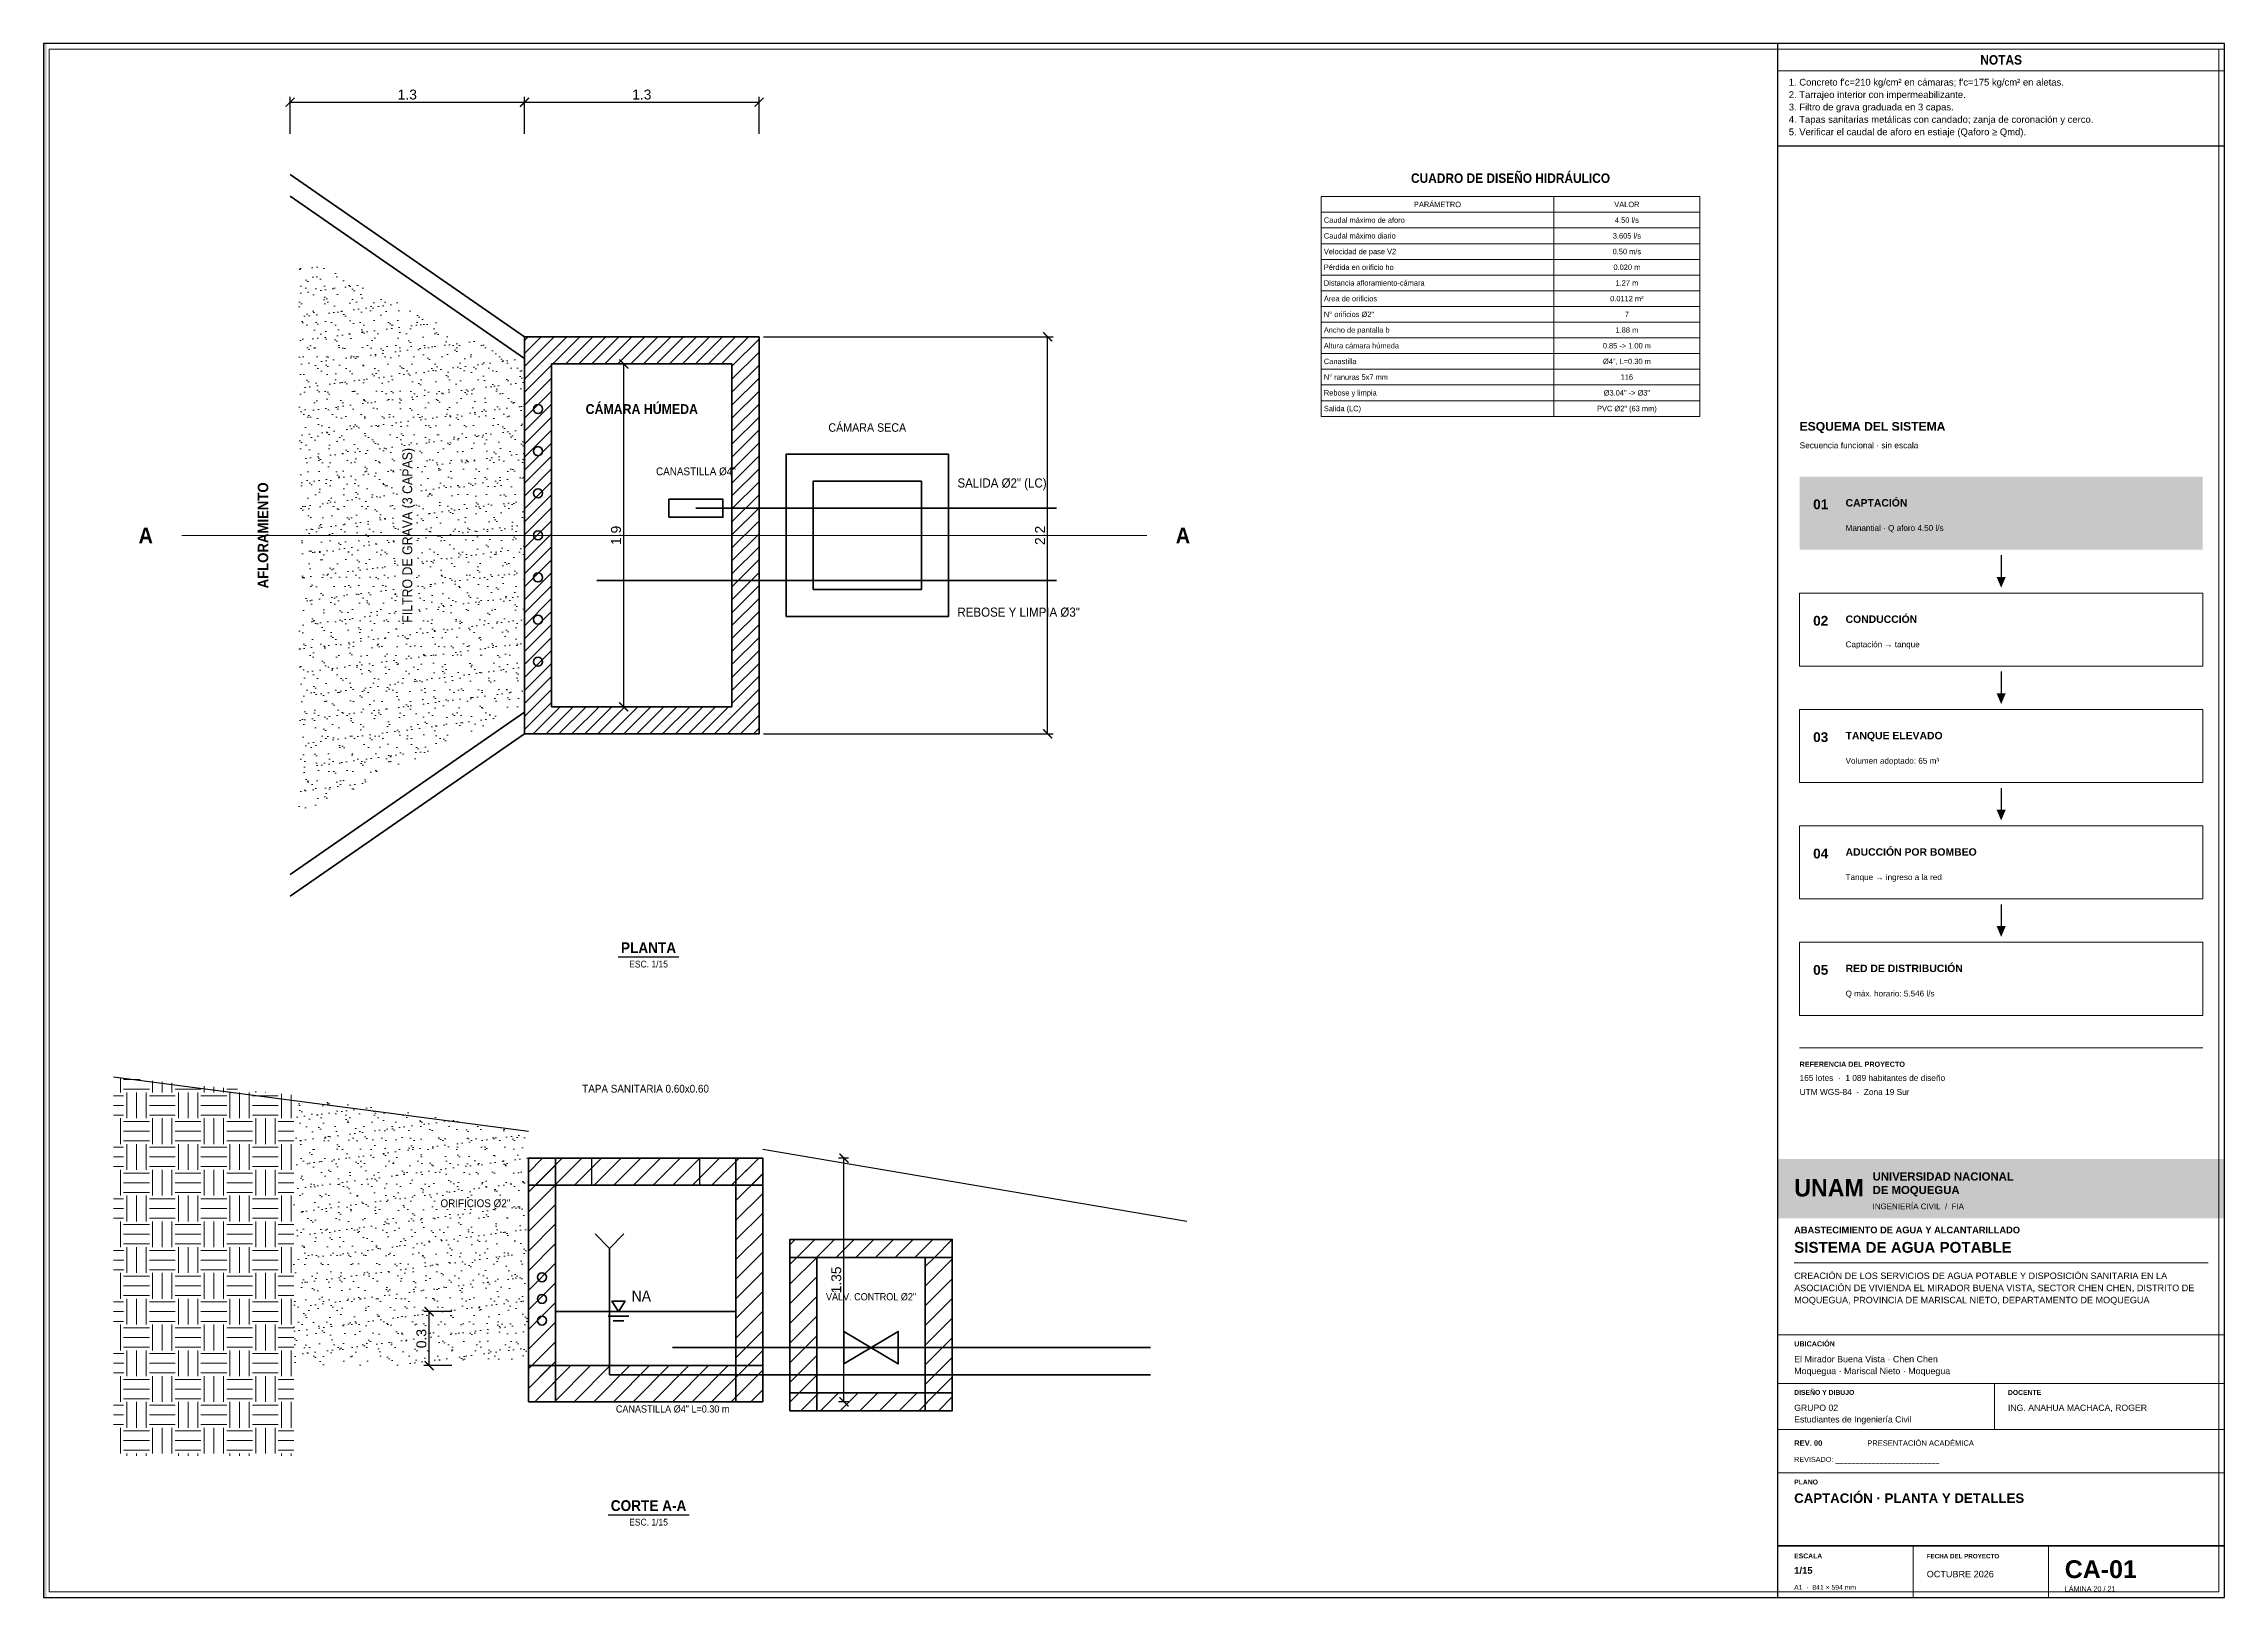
# Paper-space layout 'CA-01 CAPTACION' of a CAD drawing. Header units: metres. Extents: x 25 to 831, y 10 to 584.
# The model-space entities are those that its viewports show. They can reach past a viewport. Long polylines and large blocks are cut down to what shows.
import ezdxf
from ezdxf.enums import TextEntityAlignment as Align

# ---------------------------------------------------------------- set-up
doc = ezdxf.new("R2010")
doc.units = ezdxf.units.M
doc.linetypes.add('CENTER', pattern=[5.08, 3.175, -0.635, 0.635, -0.635])
for name, color, linetype, lineweight, true_color in [('CH-ACCENT', 7, 'Continuous', 30, 0x087e8b), ('CH-FILL', 7, 'Continuous', 0, 0x17354a), ('CH-FINE', 7, 'Continuous', 13, 0xdce7ec), ('CH-FRAME', 7, 'Continuous', 35, 0x17354a), ('CH-TEXT', 7, 'Continuous', 18, 0x253944), ('CH-TITLE', 7, 'Continuous', 25, 0x17354a), ('CH-WHITE', 7, 'Continuous', 18, 0xffffff)]:
    doc.layers.add(name, color=color, linetype=linetype, lineweight=lineweight, true_color=true_color)
for name, color, linetype, lineweight in [('DET-CONCRETO', 7, 'Continuous', 35), ('DET-COTAS', 3, 'Continuous', 13), ('DET-EJES', 1, 'CENTER', 13), ('DET-HATCH', 8, 'Continuous', 9), ('DET-LINEA', 7, 'Continuous', 25), ('DET-TERRENO', 32, 'Continuous', 25), ('DET-TUB', 5, 'Continuous', 35), ('DET-TXT', 7, 'Continuous', 18), ('LAM-MARCO', 7, 'Continuous', 50), ('LAM-ROTULO', 7, 'Continuous', 35), ('LAM-TABLA', 7, 'Continuous', 18), ('LAM-TXT', 7, 'Continuous', 25)]:
    doc.layers.add(name, color=color, linetype=linetype, lineweight=lineweight)
doc.layers.add('LAM-VP', color=8, linetype='Continuous', lineweight=9, plot=False)
doc.layers.get('LAM-VP').off()
doc.styles.add('ARIAL', font='arial.ttf')
doc.styles.add('ARIAL-B', font='arialbd.ttf')
doc.styles.add('CH-BOLD', font='Arialbd.ttf')
doc.styles.add('CH-TEXT', font='Arial.ttf')
doc.dimstyles.new('COTA_25', dxfattribs={"dimscale": 0.025, "dimtxt": 2.2, "dimasz": 2, "dimexe": 1.2, "dimexo": 1, "dimgap": 0.6, "dimtad": 1, "dimdsep": 46, "dimtxsty": 'ARIAL', "dimblk": 'ARCHTICK', "dimcen": 2.5, "dimazin": 3, "dimtfac": 1, "dimtmove": 0, "dimatfit": 3})

psp = doc.layouts.new('CA-01 CAPTACION')

# ---------------------------------------------------------------- texts
at = {"layer": 'CH-ACCENT', "style": 'CH-BOLD'}
for s, height, p in [('REFERENCIA DEL PROYECTO', 1.9, (674, 206)), ('SISTEMA DE AGUA POTABLE', 4, (672, 137.3)), ('UBICACIÓN', 1.9, (672, 102.7)), ('DISEÑO Y DIBUJO', 1.8, (672, 84.8)), ('DOCENTE', 1.8, (751, 84.8)), ('PLANO', 1.8, (672, 51.7)), ('ESCALA', 1.8, (672, 24.4)), ('FECHA DEL PROYECTO', 1.65, (721, 24.4))]:
    psp.add_text(s, height=height, dxfattribs=at).set_placement(p)
at = {"layer": 'CH-TEXT'}
for s, height, style, p in [('Secuencia funcional · sin escala', 2.2, 'CH-TEXT', (674, 434.5)), ('02', 3.6, 'CH-BOLD', (679, 369)), ('CONDUCCIÓN', 2.75, 'CH-BOLD', (691, 370)), ('Captación → tanque', 2.15, 'CH-TEXT', (691, 361)), ('03', 3.6, 'CH-BOLD', (679, 326)), ('TANQUE ELEVADO', 2.75, 'CH-BOLD', (691, 327)), ('Volumen adoptado: 65 m³', 2.15, 'CH-TEXT', (691, 318)), ('04', 3.6, 'CH-BOLD', (679, 283)), ('ADUCCIÓN POR BOMBEO', 2.75, 'CH-BOLD', (691, 284)), ('Tanque → ingreso a la red', 2.15, 'CH-TEXT', (691, 275)), ('05', 3.6, 'CH-BOLD', (679, 240)), ('RED DE DISTRIBUCIÓN', 2.75, 'CH-BOLD', (691, 241)), ('Q máx. horario: 5.546 l/s', 2.15, 'CH-TEXT', (691, 232)), ('165 lotes  ·  1 089 habitantes de diseño', 2.2, 'CH-TEXT', (674, 200.8)), ('UTM WGS-84  ·  Zona 19 Sur', 2.2, 'CH-TEXT', (674, 195.6)), ('REV. 00', 2, 'CH-BOLD', (672, 66)), ('PRESENTACIÓN ACADÉMICA', 2, 'CH-TEXT', (699, 66)), ('REVISADO: __________________________', 1.9, 'CH-TEXT', (672, 60)), ('OCTUBRE 2026', 2.4, 'CH-TEXT', (721, 17.4)), ('A1  ·  841 × 594 mm', 1.8, 'CH-TEXT', (672, 12.8)), ('LÁMINA 20 / 21', 1.9, 'CH-TEXT', (772, 12.2))]:
    psp.add_text(s, height=height, dxfattribs=dict(at, style=style)).set_placement(p)
at = {"layer": 'CH-TEXT', "attachment_point": 1, "line_spacing_factor": 1.12}
for s, insert, char_height, width, style in [('CREACIÓN DE LOS SERVICIOS DE AGUA POTABLE Y DISPOSICIÓN SANITARIA EN LA ASOCIACIÓN DE VIVIENDA EL MIRADOR BUENA VISTA, SECTOR CHEN CHEN, DISTRITO DE MOQUEGUA, PROVINCIA DE MARISCAL NIETO, DEPARTAMENTO DE MOQUEGUA', (672, 130), 2.4, 153, 'CH-TEXT'), ('El Mirador Buena Vista · Chen Chen\\PMoquegua · Mariscal Nieto · Moquegua', (672, 99.2), 2.35, 153, 'CH-TEXT'), ('GRUPO 02\\PEstudiantes de Ingeniería Civil', (672, 81.2), 2.3, 70, 'CH-TEXT'), ('ING. ANAHUA MACHACA, ROGER', (751, 81.2), 2.3, 74, 'CH-TEXT'), ('1/15', (672, 21.2), 2.5, 40, 'CH-BOLD')]:
    psp.add_mtext(s, dxfattribs=dict(at, insert=insert, char_height=char_height, width=width, style=style))
at = {"layer": 'CH-TITLE', "style": 'CH-BOLD'}
for s, height, p in [('ESQUEMA DEL SISTEMA', 3.2, (674, 441)), ('ABASTECIMIENTO DE AGUA Y ALCANTARILLADO', 2.45, (672, 144.5)), ('CA-01', 6.6, (772, 17.1))]:
    psp.add_text(s, height=height, dxfattribs=at).set_placement(p)
at = {"layer": 'CH-TITLE', "insert": (672, 48.4), "char_height": 3.5, "width": 153, "attachment_point": 1, "line_spacing_factor": 1.12, "style": 'CH-BOLD'}
psp.add_mtext('CAPTACIÓN · PLANTA Y DETALLES', dxfattribs=at)
at = {"layer": 'CH-WHITE'}
for s, height, style, p in [('01', 3.6, 'CH-BOLD', (679, 412)), ('CAPTACIÓN', 2.75, 'CH-BOLD', (691, 413)), ('Manantial · Q aforo 4.50 l/s', 2.15, 'CH-TEXT', (691, 404)), ('UNIVERSIDAD NACIONAL', 3, 'CH-BOLD', (701, 164)), ('DE MOQUEGUA', 3, 'CH-BOLD', (701, 159)), ('INGENIERÍA CIVIL  /  FIA', 2.1, 'CH-TEXT', (701, 153.4))]:
    psp.add_text(s, height=height, dxfattribs=dict(at, style=style)).set_placement(p)
at = {"layer": 'CH-WHITE', "style": 'CH-BOLD', "width": 0.96}
psp.add_text('UNAM', height=6.4, dxfattribs=at).set_placement((672, 158.1))
at = {"layer": 'LAM-TXT', "true_color": 0x17354a, "style": 'CH-BOLD', "width": 0.9}
psp.add_text('NOTAS', height=3.5, dxfattribs=at).set_placement((748.5, 578), align=Align.MIDDLE_CENTER)
psp.add_text('CUADRO DE DISEÑO HIDRÁULICO', height=3.5, dxfattribs=at).set_placement((567.17, 531.5), align=Align.BOTTOM_CENTER)
at = {"layer": 'LAM-TXT', "true_color": 0x253944, "style": 'CH-TEXT', "width": 0.9}
for s, p in [('PARÁMETRO', (540.17, 524.6)), ('VALOR', (610.17, 524.6)), ('4.50 l/s', (610.17, 518.8)), ('0.50 m/s', (610.17, 507.2)), ('3.605 l/s', (610.17, 513)), ('0.020 m', (610.17, 501.4)), ('1.27 m', (610.17, 495.6)), ('0.0112 m²', (610.17, 489.8)), ('7', (610.17, 484)), ('1.88 m', (610.17, 478.2)), ('0.85 -> 1.00 m', (610.17, 472.4)), ('Ø4", L=0.30 m', (610.17, 466.6)), ('116', (610.17, 460.8)), ('Ø3.04" -> Ø3"', (610.17, 455)), ('PVC Ø2" (63 mm)', (610.17, 449.2))]:
    psp.add_text(s, height=2, dxfattribs=at).set_placement(p, align=Align.MIDDLE_CENTER)
for s, p in [('Caudal máximo de aforo', (498.17, 518.8)), ('Velocidad de pase V2', (498.17, 507.2)), ('Caudal máximo diario', (498.17, 513)), ('Pérdida en orificio ho', (498.17, 501.4)), ('Distancia afloramiento-cámara', (498.17, 495.6)), ('Área de orificios', (498.17, 489.8)), ('N° orificios Ø2"', (498.17, 484)), ('Ancho de pantalla b', (498.17, 478.2)), ('Altura cámara húmeda', (498.17, 472.4)), ('Canastilla', (498.17, 466.6)), ('N° ranuras 5x7 mm', (498.17, 460.8)), ('Rebose y limpia', (498.17, 455)), ('Salida (LC)', (498.17, 449.2))]:
    psp.add_text(s, height=2, dxfattribs=at).set_placement(p, align=Align.MIDDLE_LEFT)
at = {"layer": 'LAM-TXT', "true_color": 0x17354a, "style": 'CH-BOLD', "width": 0.9}
for s, p in [('PLANTA', (248.58, 252)), ('CORTE A-A', (248.58, 45.9))]:
    psp.add_text(s, height=4, dxfattribs=at).set_placement(p, align=Align.TOP_CENTER)
at = {"layer": 'LAM-TXT', "true_color": 0x253944, "style": 'CH-TEXT', "width": 0.9}
for p in [(248.58, 245.2), (248.58, 39.03)]:
    psp.add_text('ESC. 1/15', height=2.5, dxfattribs=at).set_placement(p, align=Align.TOP_CENTER)
at = {"layer": 'LAM-TXT', "true_color": 0x253944, "insert": (670, 571), "char_height": 2.5, "width": 157, "attachment_point": 1, "line_spacing_factor": 1.1, "style": 'CH-TEXT'}
psp.add_mtext("1. Concreto f'c=210 kg/cm² en cámaras; f'c=175 kg/cm² en aletas.\\P2. Tarrajeo interior con impermeabilizante.\\P3. Filtro de grava graduada en 3 capas.\\P4. Tapas sanitarias metálicas con candado; zanja de coronación y cerco.\\P5. Verificar el caudal de aforo en estiaje (Qaforo ≥ Qmd).", dxfattribs=at)

msp = doc.modelspace()

# ---------------------------------------------------------------- blocks, each defined once
blk = doc.blocks.new('_ARCHTICK')
at = {"color": 0, "linetype": 'ByBlock', "const_width": 0.15}
blk.add_lwpolyline([(-0.5, -0.5), (0.5, 0.5)], dxfattribs=at)
blk = doc.blocks.new('DET_CAPTACION')
at = {"layer": 'DET-HATCH'}
h = blk.add_hatch(dxfattribs=at)
h.set_pattern_fill('AR-SAND', scale=0.002)
h.paths.add_polyline_path([(310205.05, 8100008.45), (310206.3, 8100009.05), (310206.3, 8100010.95), (310205.05, 8100011.55)])
h = blk.add_hatch(dxfattribs=at)
h.set_pattern_fill('ANSI31', scale=0.016)
h.paths.add_polyline_path([(310206.3, 8100008.9), (310207.6, 8100008.9), (310207.6, 8100011.1), (310206.3, 8100011.1)])
h.paths.add_polyline_path([(310206.45, 8100009.05), (310207.45, 8100009.05), (310207.45, 8100010.95), (310206.45, 8100010.95)], flags=16)
h = blk.add_hatch(dxfattribs=at)
h.set_pattern_fill('EARTH', scale=0.0225)
h.paths.add_polyline_path([(310204, 8100004.2), (310204, 8100006.3), (310205, 8100006.2), (310205, 8100004.2)])
h = blk.add_hatch(dxfattribs=at)
h.set_pattern_fill('AR-SAND', scale=0.002)
h.paths.add_polyline_path([(310205, 8100004.7), (310205, 8100006.2), (310206.3, 8100006), (310206.3, 8100004.7)])
h = blk.add_hatch(dxfattribs=at)
h.set_pattern_fill('ANSI31', scale=0.024251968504)
h.paths.add_polyline_path([(310206.3, 8100004.5), (310206.45, 8100004.5), (310206.45, 8100005.85), (310206.3, 8100005.85)])
h = blk.add_hatch(dxfattribs=at)
h.set_pattern_fill('ANSI31', scale=0.024251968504)
h.paths.add_polyline_path([(310206.3, 8100005.7), (310207.6, 8100005.7), (310207.6, 8100005.85), (310206.3, 8100005.85)])
h = blk.add_hatch(dxfattribs=at)
h.set_pattern_fill('ANSI31', scale=0.024251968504)
h.paths.add_polyline_path([(310207.45, 8100004.5), (310207.6, 8100004.5), (310207.6, 8100005.85), (310207.45, 8100005.85)])
h = blk.add_hatch(dxfattribs=at)
h.set_pattern_fill('ANSI31', scale=0.024251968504)
h.paths.add_polyline_path([(310207.75, 8100005.3), (310208.65, 8100005.3), (310208.65, 8100005.4), (310207.75, 8100005.4)])
h = blk.add_hatch(dxfattribs=at)
h.set_pattern_fill('ANSI31', scale=0.024251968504)
h.paths.add_polyline_path([(310207.75, 8100004.45), (310207.9, 8100004.45), (310207.9, 8100005.3), (310207.75, 8100005.3)])
h = blk.add_hatch(dxfattribs=at)
h.set_pattern_fill('ANSI31', scale=0.024251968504)
h.paths.add_polyline_path([(310208.5, 8100004.45), (310208.65, 8100004.45), (310208.65, 8100005.3), (310208.5, 8100005.3)])
h = blk.add_hatch(dxfattribs=at)
h.set_pattern_fill('ANSI31', scale=0.024251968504)
h.paths.add_polyline_path([(310206.3, 8100004.5), (310207.6, 8100004.5), (310207.6, 8100004.7), (310206.3, 8100004.7)])
h = blk.add_hatch(dxfattribs=at)
h.set_pattern_fill('ANSI31', scale=0.024251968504)
h.paths.add_polyline_path([(310207.75, 8100004.45), (310208.65, 8100004.45), (310208.65, 8100004.55), (310207.75, 8100004.55)])
at = {"layer": 'DET-CONCRETO'}
for points in [[(310206.3, 8100011.1), (310205, 8100012)], [(310206.3, 8100010.98), (310205, 8100011.88)], [(310206.3, 8100009.02), (310205, 8100008.12)], [(310206.3, 8100008.9), (310205, 8100008)]]:
    blk.add_lwpolyline(points, dxfattribs=at)
for points in [[(310206.3, 8100008.9), (310207.6, 8100008.9), (310207.6, 8100011.1), (310206.3, 8100011.1)], [(310206.45, 8100009.05), (310207.45, 8100009.05), (310207.45, 8100010.95), (310206.45, 8100010.95)], [(310207.75, 8100009.55), (310208.65, 8100009.55), (310208.65, 8100010.45), (310207.75, 8100010.45)], [(310207.9, 8100009.7), (310208.5, 8100009.7), (310208.5, 8100010.3), (310207.9, 8100010.3)], [(310206.3, 8100004.5), (310206.45, 8100004.5), (310206.45, 8100005.85), (310206.3, 8100005.85)], [(310206.3, 8100005.7), (310207.6, 8100005.7), (310207.6, 8100005.85), (310206.3, 8100005.85)], [(310207.45, 8100004.5), (310207.6, 8100004.5), (310207.6, 8100005.85), (310207.45, 8100005.85)], [(310207.75, 8100005.3), (310208.65, 8100005.3), (310208.65, 8100005.4), (310207.75, 8100005.4)], [(310207.75, 8100004.45), (310207.9, 8100004.45), (310207.9, 8100005.3), (310207.75, 8100005.3)], [(310208.5, 8100004.45), (310208.65, 8100004.45), (310208.65, 8100005.3), (310208.5, 8100005.3)], [(310206.3, 8100004.5), (310207.6, 8100004.5), (310207.6, 8100004.7), (310206.3, 8100004.7)], [(310207.75, 8100004.45), (310208.65, 8100004.45), (310208.65, 8100004.55), (310207.75, 8100004.55)]]:
    blk.add_lwpolyline(points, close=True, dxfattribs=at)
at = {"layer": 'DET-EJES'}
blk.add_line((310204.4, 8100010), (310209.75, 8100010), dxfattribs=at)
at = {"layer": 'DET-LINEA'}
blk.add_lwpolyline([(310206.65, 8100005.7), (310207.25, 8100005.7), (310207.25, 8100005.85), (310206.65, 8100005.85)], close=True, dxfattribs=at)
at = {"layer": 'DET-TERRENO'}
for p, q in [((310204, 8100006.3), (310206.3, 8100006)), ((310207.6, 8100005.9), (310209.95, 8100005.5))]:
    blk.add_line(p, q, dxfattribs=at)
at = {"layer": 'DET-TUB'}
for p, q in [((310207.25, 8100010.15), (310209.25, 8100010.15)), ((310206.7, 8100009.75), (310209.25, 8100009.75)), ((310206.45, 8100005), (310207.45, 8100005)), ((310206.626, 8100005), (310206.974, 8100005)), ((310206.742, 8100004.97462), (310206.858, 8100004.97462)), ((310206.771, 8100004.94925), (310206.829, 8100004.94925)), ((310207.1, 8100004.8), (310209.75, 8100004.8))]:
    blk.add_line(p, q, dxfattribs=at)
for points in [[(310207.1, 8100010.1), (310207.4, 8100010.1), (310207.4, 8100010.2), (310207.1, 8100010.2)], [(310208.05, 8100004.89), (310208.35, 8100004.71), (310208.35, 8100004.89), (310208.05, 8100004.71)]]:
    blk.add_lwpolyline(points, close=True, dxfattribs=at)
for points in [[(310206.67, 8100005.43), (310206.75, 8100005.35), (310206.83, 8100005.43)], [(310206.75, 8100005.35), (310206.75, 8100004.65), (310209.75, 8100004.65)], [(310206.8, 8100005), (310206.76375, 8100005.058), (310206.83625, 8100005.058), (310206.8, 8100005)]]:
    blk.add_lwpolyline(points, dxfattribs=at)
for centre in [(310206.375, 8100010.7), (310206.375, 8100010.46667), (310206.375, 8100010.23333), (310206.375, 8100010), (310206.375, 8100009.76667), (310206.375, 8100009.53333), (310206.375, 8100009.3), (310206.375, 8100005.19), (310206.375, 8100005.07), (310206.375, 8100004.95)]:
    blk.add_circle(centre, 0.025, dxfattribs=at)
at = {"layer": 'DET-TUB', "style": 'ARIAL', "width": 0.9}
blk.add_text('NA', height=0.061625, dxfattribs=at).set_placement((310206.8725, 8100005.03625), align=Align.BOTTOM_LEFT)
at = {"layer": 'DET-TXT', "style": 'ARIAL-B', "width": 0.9}
for s, height, p in [('CÁMARA HÚMEDA', 0.054375, (310206.95, 8100010.7)), ('A', 0.087, (310204.2, 8100010)), ('A', 0.087, (310209.95, 8100010))]:
    blk.add_text(s, height=height, dxfattribs=at).set_placement(p, align=Align.MIDDLE_CENTER)
at = {"layer": 'DET-TXT', "style": 'ARIAL', "width": 0.9}
for s, height, p in [('CÁMARA SECA', 0.047125, (310208.2, 8100010.56)), ('CANASTILLA Ø4"', 0.0435, (310207.25, 8100010.32)), ('TAPA SANITARIA 0.60x0.60', 0.0435, (310206.95, 8100006.2)), ('VÁLV. CONTROL Ø2"', 0.039875, (310208.2, 8100005.05))]:
    blk.add_text(s, height=height, dxfattribs=at).set_placement(p, align=Align.BOTTOM_CENTER)
at = {"layer": 'DET-TXT', "width": 0.9}
for s, height, style, p in [('FILTRO DE GRAVA (3 CAPAS)', 0.054375, 'ARIAL', (310205.65, 8100010)), ('AFLORAMIENTO', 0.058, 'ARIAL-B', (310204.85, 8100010))]:
    blk.add_text(s, height=height, rotation=90, dxfattribs=dict(at, style=style)).set_placement(p, align=Align.MIDDLE_CENTER)
at = {"layer": 'DET-TXT', "style": 'ARIAL', "width": 0.9}
blk.add_text('SALIDA Ø2" (LC)', height=0.05075, dxfattribs=at).set_placement((310208.7, 8100010.25), align=Align.BOTTOM_LEFT)
blk.add_text('REBOSE Y LIMPIA Ø3"', height=0.05075, dxfattribs=at).set_placement((310208.7, 8100009.6), align=Align.TOP_LEFT)
blk.add_text('ORIFICIOS Ø2"', height=0.0435, dxfattribs=at).set_placement((310206.2, 8100005.6), align=Align.MIDDLE_RIGHT)
blk.add_text('CANASTILLA Ø4" L=0.30 m', height=0.039875, dxfattribs=at).set_placement((310207.1, 8100004.48), align=Align.TOP_CENTER)
at = {"layer": 'DET-COTAS'}
for base, p1, p2 in [((310205, 8100012.4), (310205, 8100012.2), (310206.3, 8100012.2)), ((310206.3, 8100012.4), (310206.3, 8100012.2), (310207.6, 8100012.2))]:
    blk.add_linear_dim(base=base, p1=p1, p2=p2, dimstyle='COTA_25', dxfattribs=at).render()
for base, p1, p2 in [((310209.2, 8100008.9), (310207.6, 8100008.9), (310207.6, 8100011.1)), ((310206.85, 8100009.05), (310206.45, 8100009.05), (310206.45, 8100010.95)), ((310208.05, 8100004.5), (310208.1, 8100004.5), (310208.1, 8100005.85)), ((310205.75, 8100004.7), (310205.9, 8100004.7), (310205.9, 8100005))]:
    blk.add_linear_dim(base=base, p1=p1, p2=p2, angle=90, dimstyle='COTA_25', dxfattribs=at).render()

# ---------------------------------------------------------------- block references
msp.add_blockref('DET_CAPTACION', (0, 0))

# ---------------------------------------------------------------- linework, layer by layer
at = {"layer": 'CH-ACCENT'}
for p, q in [((748.5, 395), (748.5, 384)), ((748.5, 352), (748.5, 341)), ((748.5, 309), (748.5, 298)), ((748.5, 266), (748.5, 255))]:
    psp.add_line(p, q, dxfattribs=at)
for points in [[(746.8, 387), (750.2, 387), (748.5, 383)], [(746.8, 344), (750.2, 344), (748.5, 340)], [(746.8, 301), (750.2, 301), (748.5, 297)], [(746.8, 258), (750.2, 258), (748.5, 254)]]:
    psp.add_solid(points, dxfattribs=at)
at = {"layer": 'CH-FILL', "true_color": 0x087e8b}
for points in [[(25, 10), (26.1, 10), (25, 584), (26.1, 584)], [(674, 397), (823, 397), (674, 424), (823, 424)]]:
    psp.add_solid(points, dxfattribs=at)
at = {"layer": 'CH-FILL'}
psp.add_solid([(666, 150), (831, 150), (666, 172), (831, 172)], dxfattribs=at)
at = {"layer": 'CH-FINE'}
for p, q in [((674, 213), (823, 213)), ((672, 133.6), (825, 133.6)), ((666, 107), (831, 107)), ((666, 89), (831, 89)), ((746, 72), (746, 89)), ((666, 72), (831, 72)), ((666, 56), (831, 56)), ((716, 10), (716, 29)), ((766, 10), (766, 29))]:
    psp.add_line(p, q, dxfattribs=at)
for points in [[(674, 354), (823, 354), (823, 381), (674, 381)], [(674, 311), (823, 311), (823, 338), (674, 338)], [(674, 268), (823, 268), (823, 295), (674, 295)], [(674, 225), (823, 225), (823, 252), (674, 252)]]:
    psp.add_lwpolyline(points, close=True, dxfattribs=at)
at = {"layer": 'CH-FRAME'}
psp.add_line((666, 29), (831, 29), dxfattribs=at)
at = {"layer": 'LAM-MARCO', "lineweight": 30, "true_color": 0x17354a}
for p, q in [((666, 10), (666, 584)), ((666, 546.3), (831, 546.3))]:
    psp.add_line(p, q, dxfattribs=at)
psp.add_lwpolyline([(25, 10), (831, 10), (831, 584), (25, 584)], close=True, dxfattribs=at)
at = {"layer": 'LAM-ROTULO', "lineweight": 13, "true_color": 0xdce7ec}
for points in [[(27, 12), (829, 12), (829, 582), (27, 582)], [(666, 574), (831, 574), (831, 582), (666, 582)]]:
    psp.add_lwpolyline(points, close=True, dxfattribs=at)
at = {"layer": 'LAM-TABLA', "lineweight": 9, "true_color": 0x8b9ba4}
for p, q in [((583.17, 527.5), (583.17, 446.3)), ((497.17, 521.7), (637.17, 521.7)), ((497.17, 515.9), (637.17, 515.9)), ((497.17, 510.1), (637.17, 510.1)), ((497.17, 504.3), (637.17, 504.3)), ((497.17, 498.5), (637.17, 498.5)), ((497.17, 492.7), (637.17, 492.7)), ((497.17, 486.9), (637.17, 486.9)), ((497.17, 481.1), (637.17, 481.1)), ((497.17, 475.3), (637.17, 475.3)), ((497.17, 469.5), (637.17, 469.5)), ((497.17, 463.7), (637.17, 463.7)), ((497.17, 457.9), (637.17, 457.9)), ((497.17, 452.1), (637.17, 452.1))]:
    psp.add_line(p, q, dxfattribs=at)
psp.add_lwpolyline([(497.17, 446.3), (637.17, 446.3), (637.17, 527.5), (497.17, 527.5)], close=True, dxfattribs=at)
at = {"layer": 'LAM-TXT'}
for p, q in [((237.39, 246.6), (259.78, 246.6)), ((233.61, 40.43), (263.55, 40.43))]:
    psp.add_line(p, q, dxfattribs=at)

psp.set_redraw_order([(e.dxf.handle, doc.entitydb.next_handle()) for e in psp.query("TEXT MTEXT ATTDEF DIMENSION ARC_DIMENSION")])  # texts and dimensions are drawn at this point

# ---------------------------------------------------------------- viewports
at = {"layer": 'LAM-VP'}
psp.add_viewport(center=(248.35, 417), size=(436.7, 318), view_center_point=(310206.984, 8100010.22), view_height=4.77, dxfattribs=at)
psp.add_viewport(center=(248.35, 135), size=(436.7, 170), view_center_point=(310206.963, 8100005.291), view_height=2.55, status=3, dxfattribs=at)

doc.saveas('drawing.dxf')
